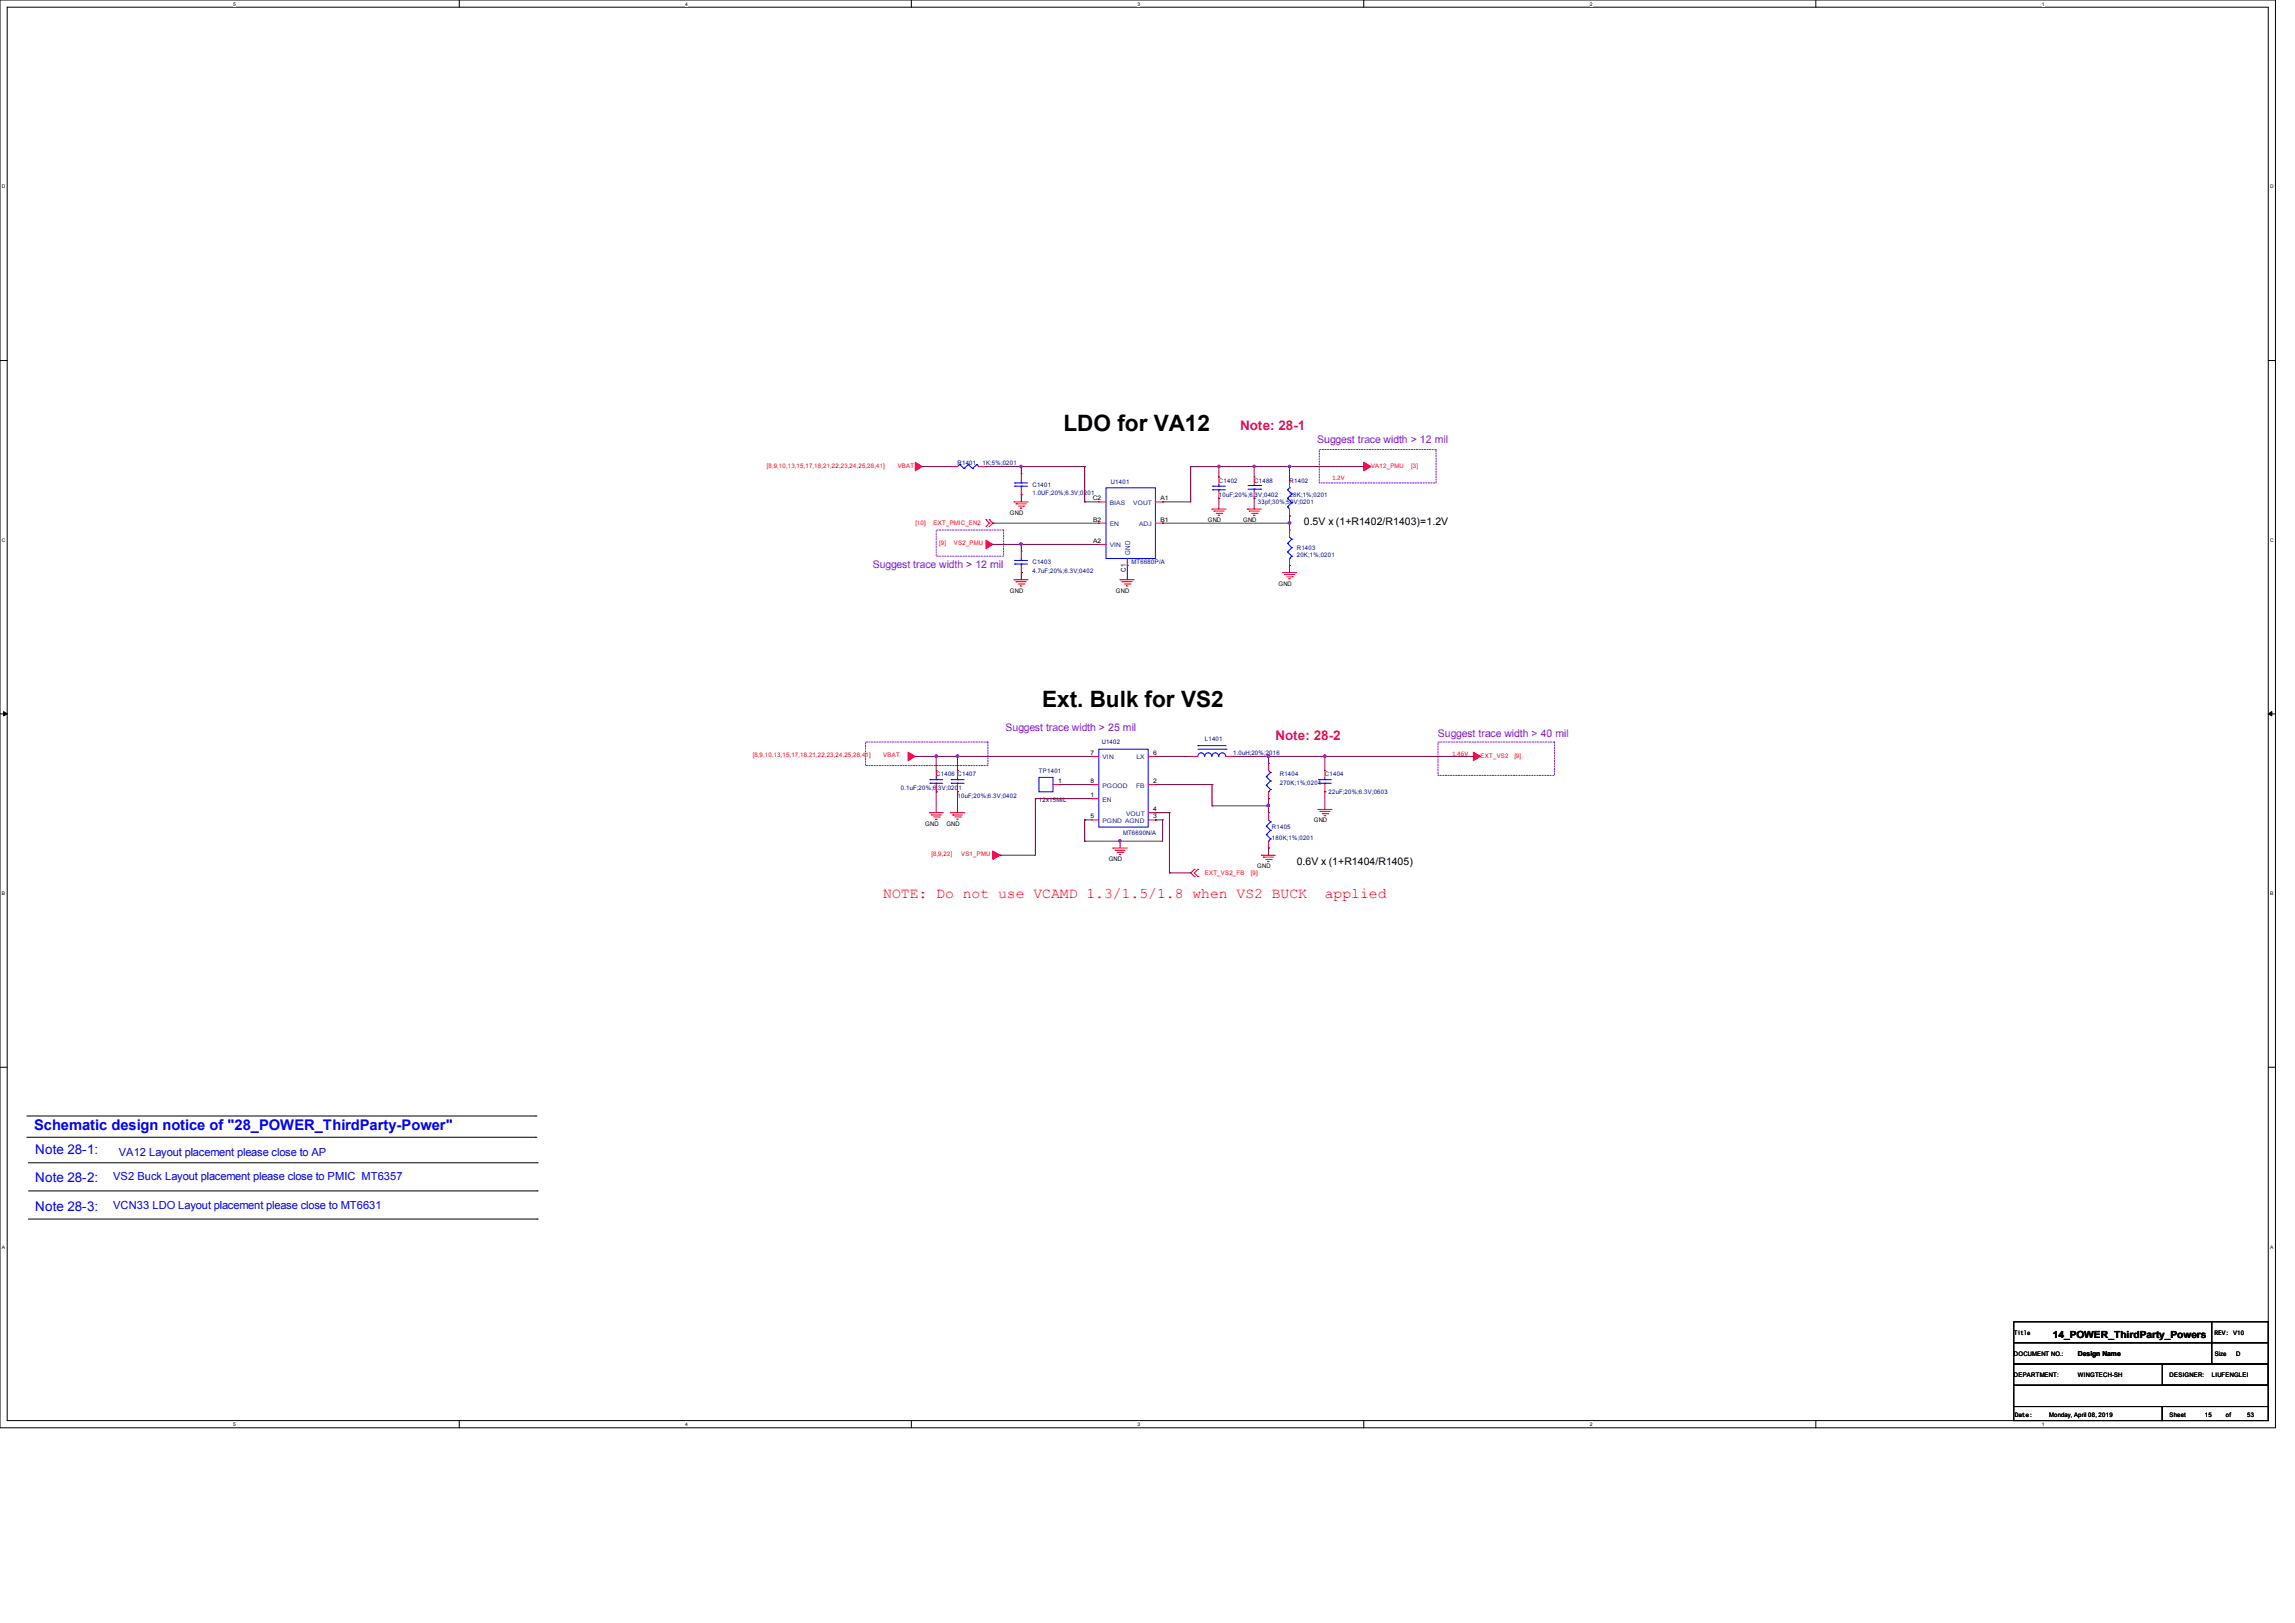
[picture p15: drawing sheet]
<svg xmlns="http://www.w3.org/2000/svg" width="297mm" height="210mm" viewBox="0 0 297 210" stroke-linecap="round" stroke-linejoin="round" font-family="sans-serif">
<defs><g id="words">
<g font-size="2.9">
<text x="137.6" y="55.8">LDO for VA12</text>
<text x="134.9" y="91.4">Ext. Bulk for VS2</text>
</g>
<g font-size="1.9" fill="#f00">
<text x="114.3" y="116.2">NOTE: Do not use VCAMD 1.3/1.5/1.8 when VS2 BUCK</text>
<text x="171.4" y="116.2">applied</text>
</g>
<text font-size="1.9" fill="#00f" x="4.4" y="146.2">Schematic design notice of &quot;28_POWER_ThirdParty-Power&quot;</text>
<g font-size="1.7" fill="#ff0080">
<text x="160.5" y="55.6">Note: 28-1</text>
<text x="165.1" y="95.8">Note: 28-2</text>
</g>
<g font-size="1.7" fill="#00f">
<text x="4.6" y="149.3">Note 28-1:</text>
<text x="4.6" y="153">Note 28-2:</text>
<text x="4.6" y="156.6">Note 28-3:</text>
</g>
<g font-size="1.4" fill="#8000ff">
<text x="170.5" y="57.3">Suggest trace width &gt; 12 mil</text>
<text x="112.9" y="73.5">Suggest trace width &gt; 12 mil</text>
<text x="130.1" y="94.5">Suggest trace width &gt; 25 mil</text>
<text x="186.1" y="95.4">Suggest trace width &gt; 40 mil</text>
</g>
<g font-size="1.4">
<text x="168.7" y="68">0.5V x (1+R1402/R1403)=1.2V</text>
<text x="167.8" y="111.9">0.6V x (1+R1404/R1405)</text>
</g>
<g font-size="1.4" fill="#00f">
<text x="15.4" y="149.6">VA12 Layout placement please close to AP</text>
<text x="14.6" y="152.7">VS2 Buck Layout placement please close to PMIC MT6357</text>
<text x="14.6" y="156.4">VCN33 LDO Layout placement please close to MT6631</text>
</g>
<text font-size="1.3" x="265.7" y="173.1">14_POWER_ThirdParty_Powers</text>
<g font-size=".9" fill="#f00">
<text x="172.4" y="62.1">1.2V</text>
<text x="187.9" y="97.8">1.46V</text>
</g>
<text font-size=".9" fill="#004080" x="146.3" y="71.8" transform="rotate(-90 146.3 71.8)">GND</text>
<g font-size=".9">
<text x="145.7" y="74" transform="rotate(-90 145.7 74)">C1</text>
<text x="268.9" y="175.5">Design Name</text>
</g>
<g font-size=".8" fill="#f00">
<text x="99.2" y="60.5">[8,9,10,13,15,17,18,21,22,23,24,25,28,41]</text>
<text x="116.2" y="60.5">VBAT</text>
<text x="177.4" y="60.6">VA12_PMU</text>
<text x="182.6" y="60.6">[3]</text>
<text x="118.5" y="68">[10]</text>
<text x="120.8" y="68">EXT_PMIC_EN2</text>
<text x="121.5" y="70.5">[9]</text>
<text x="123.5" y="70.5">VS2_PMU</text>
<text x="97.4" y="98">[8,9,10,13,15,17,18,21,22,23,24,25,28,41]</text>
<text x="114.3" y="98">VBAT</text>
<text x="191.6" y="98.1">EXT_VS2</text>
<text x="196" y="98.1">[9]</text>
<text x="120.5" y="110.8">[8,9,22]</text>
<text x="124.4" y="110.8">VS1_PMU</text>
<text x="155.9" y="113.2">EXT_VS2_FB</text>
<text x="161.9" y="113.2">[9]</text>
</g>
<g font-size=".8" fill="#000080">
<text x="123.9" y="60.2">R1401</text>
<text x="127.1" y="60.2">1K;5%;0201</text>
<text x="133.6" y="62.9">C1401</text>
<text x="133.6" y="64.1">1.0UF;20%;6.3V;0201</text>
<text x="143.8" y="62.6">U1401</text>
<text x="157.7" y="64.3">10uF;20%;6.3V;0402</text>
<text x="157.7" y="62.5">C1402</text>
<text x="162.3" y="62.5">C1488</text>
<text x="162.8" y="65.2">33pf;30%;50V;0201</text>
<text x="166.9" y="62.5">R1402</text>
<text x="166.9" y="64.3">28K;1%;0201</text>
<text x="167.8" y="71.2">R1403</text>
<text x="133.6" y="73">C1403</text>
<text x="133.6" y="74.1">4.7uF;20%;6.3V;0402</text>
<text x="146.4" y="73">MT6680P/A</text>
<text x="167.8" y="72.1">20K;1%;0201</text>
<text x="155.9" y="95.9">L1401</text>
<text x="121.2" y="100.5">C1406 C1407</text>
<text x="134.5" y="100">TP1401</text>
<text x="142.6" y="96.2">U1402</text>
<text x="159.6" y="97.7">1.0uH;20%;2016</text>
<text x="165.6" y="100.5">R1404</text>
<text x="165.6" y="101.6">270K;1%;0201</text>
<text x="171.5" y="100.5">C1404</text>
<text x="116.6" y="102.3">0.1uF;20%;6.3V;0201</text>
<text x="123.9" y="103.2">10uF;20%;6.3V;0402</text>
<text x="134.5" y="103.8">12x15MIL</text>
<text x="164.6" y="107.3">R1405</text>
<text x="171.9" y="102.7">22uF;20%;6.3V;0603</text>
<text x="145.3" y="108">MT6690N/A</text>
<text x="164.6" y="108.7">180K;1%;0201</text>
</g>
<g font-size=".8">
<text x="141.4" y="64.7">C2</text>
<text x="150.2" y="64.7">A1</text>
<text x="130.7" y="66.6">GND</text>
<text x="141.5" y="70.2">A2</text>
<text x="141.5" y="67.5">B2</text>
<text x="150.2" y="67.5">B1</text>
<text x="156.3" y="67.5">GND</text>
<text x="160.9" y="67.5">GND</text>
<text x="130.7" y="76.7">GND</text>
<text x="144.4" y="76.7">GND</text>
<text x="165.4" y="75.8">GND</text>
<text x="136.9" y="101.3">1</text>
<text x="141.1" y="97.7">7</text>
<text x="141.1" y="101.3">8</text>
<text x="149.2" y="97.7">6</text>
<text x="149.2" y="101.3">2</text>
<text x="119.7" y="106.8">GND</text>
<text x="122.5" y="106.8">GND</text>
<text x="141.1" y="103.1">1</text>
<text x="141.1" y="105.9">5</text>
<text x="149.2" y="104.9">4</text>
<text x="149.2" y="105.9">3</text>
<text x="170" y="106.4">GND</text>
<text x="143.5" y="111.4">GND</text>
<text x="162.7" y="112.4">GND</text>
<text x="260.6" y="172.7">Title</text>
<text x="286.6" y="172.7">REV: V10</text>
<text x="260.6" y="175.4">DOCUMENT NO.:</text>
<text x="260.6" y="178.2">DEPARTMENT:</text>
<text x="268.9" y="178.2">WINGTECH-SH</text>
<text x="280.8" y="178.2">DESIGNER:</text>
<text x="286.2" y="178.2">LIUFENGLEI</text>
<text x="286.6" y="175.4">Size</text>
<text x="289.4" y="175.4">D</text>
<text x="260.7" y="183.3">Date:</text>
<text x="265.2" y="183.3">Monday, April 08, 2019</text>
<text x="280.8" y="183.3">Sheet</text>
<text x="285.3" y="183.3">15</text>
<text x="288.1" y="183.3">of</text>
<text x="290.8" y="183.3">53</text>
</g>
<g font-size=".8" fill="#004080">
<text x="143.6" y="65.3">BIAS</text>
<text x="146.7" y="65.3">VOUT</text>
<text x="143.6" y="70.8">VIN</text>
<text x="143.6" y="68.1">EN</text>
<text x="147.4" y="68.1">ADJ</text>
<text x="142.7" y="98.3">VIN</text>
<text x="142.7" y="101.9">PGOOD</text>
<text x="147" y="101.9">FB</text>
<text x="147.1" y="98.3">LX</text>
<text x="142.7" y="103.7">EN</text>
<text x="142.7" y="106.5">PGND AGND</text>
<text x="145.7" y="105.5">VOUT</text>
</g>
<g font-size=".6">
<text x="30.2" y=".7">5</text>
<text x="88.7" y=".7">4</text>
<text x="147.2" y=".7">3</text>
<text x="205.7" y=".7">2</text>
<text x="264.2" y=".7">1</text>
<text x=".3" y="24.4">D</text>
<text x="293.8" y="24.4">D</text>
<text x=".3" y="70.1">C</text>
<text x="293.8" y="70.1">C</text>
<text x=".3" y="115.8">B</text>
<text x="293.8" y="115.8">B</text>
<text x=".3" y="161.5">A</text>
<text x="293.8" y="161.5">A</text>
<text x="30.2" y="184.5">5</text>
<text x="88.7" y="184.5">4</text>
<text x="147.2" y="184.5">3</text>
<text x="205.7" y="184.5">2</text>
<text x="264.2" y="184.5">1</text>
</g>
</g></defs>
<path d="M0 0h294.5v184.7h-294.5zM.9 .9h292.6v182.9h-292.6z" fill="none" stroke="#000" stroke-width=".13"/>
<g fill="#fff">
<path d="M30.2 .1h.3v.7h-.3z"/>
<path d="M30.2 183.9h.3v.8h-.3z"/>
</g>
<path d="M59.4 0v.9M59.4 183.8v.9" fill="none" stroke="#000" stroke-width=".13"/>
<g fill="#fff">
<path d="M88.7 .1h.3v.7h-.3z"/>
<path d="M88.7 183.9h.3v.8h-.3z"/>
</g>
<path d="M117.9 0v.9M117.9 183.8v.9" fill="none" stroke="#000" stroke-width=".13"/>
<g fill="#fff">
<path d="M147.2 .1h.3v.7h-.3z"/>
<path d="M147.2 183.9h.3v.8h-.3z"/>
</g>
<path d="M176.5 0v.9M176.5 183.8v.9" fill="none" stroke="#000" stroke-width=".13"/>
<g fill="#fff">
<path d="M205.7 .1h.4v.7h-.4z"/>
<path d="M205.7 183.9h.4v.8h-.4z"/>
</g>
<path d="M235 0v.9M235 183.8v.9" fill="none" stroke="#000" stroke-width=".13"/>
<g fill="#fff">
<path d="M264.2 .1h.4v.7h-.4z"/>
<path d="M264.2 183.9h.4v.8h-.4z"/>
<path d="M.3 23.8h.4v.7h-.4z"/>
<path d="M293.8 23.8h.5v.7h-.5z"/>
<path d="M.3 69.5h.4v.7h-.4z"/>
<path d="M293.8 69.5h.5v.7h-.5z"/>
</g>
<path d="M0 46.7h.9M293.5 46.7h1" fill="none" stroke="#000" stroke-width=".13"/>
<g fill="#fff">
<path d="M.3 115.2h.4v.8h-.4z"/>
<path d="M293.8 115.2h.4v.8h-.4z"/>
</g>
<path d="M0 92.4h.9M293.5 92.4h1" fill="none" stroke="#000" stroke-width=".13"/>
<path d="M.5 92.1l.4 .3-.4 .2zM293.5 92.4l.5-.3v.5z" fill="#000" stroke="#000" stroke-width=".13"/>
<g fill="#fff">
<path d="M.3 161h.3v.7h-.3z"/>
<path d="M293.8 161h.4v.7h-.4z"/>
</g>
<g fill="none" stroke="#000" stroke-width=".13">
<path d="M0 138.1h.9M293.5 138.1h1M3.5 147.2h65.8M3.5 144.4h65.8M3.7 150.5h65.8M3.7 154.1h65.8M3.7 157.7h65.8M69.3 147.2h.1M69.3 144.4h.1M69.5 150.5h.1M69.5 154.1h.1M69.5 157.7h.1"/>
<path d="M260.6 171h25.6v2.7h-25.6zM260.6 173.7h25.6v2.8h-25.6zM260.6 179.2h32.9v2.8h-32.9zM260.6 176.5h32.9v2.7h-32.9zM279.8 176.5h13.7v2.7h-13.7zM286.2 171h7.3v2.7h-7.3zM286.2 173.7h7.3v2.8h-7.3zM260.6 182h19.2v1.8h-19.2zM279.8 182h13.7v1.8h-13.7z"/>
</g>
<path d="M170.7 58.2h15.1v4.3h-15.1zM121.2 68.6h8.7v3.4h-8.7zM112 96h15.8v3.1h-15.8zM186.1 96h15.1v4.3h-15.1z" fill="none" stroke="#8000ff" stroke-width=".13" stroke-dasharray=".2 .2"/>
<g fill="none" stroke="#f00" stroke-width=".13">
<path d="M123 60.4h.9M123 60.4h.1M126.7 60.4h.9M127.6 67.2h.1M127.6 60.4h.1M127.6 67.2l.4 .5M128 67.7l-.4 .5M128 67.7h.1M128 67.2h.1M128 67.2l.5 .5M128.5 67.7l-.5 .5M128.5 67.7h.1"/>
<path d="M131.2 64.9h.1M131.2 75h.1M131.2 64.9h1.9M131.2 75h1.9M131.5 65.2h.1M131.5 75.3h.1M131.5 65.2h1.3M131.5 75.3h1.3M131.8 65.5h.7M131.8 75.6h.7M132 65.7h.1M132 75.8h.1"/>
<path d="M132 65.7h.2M132 75.8h.2M132.2 74.1h.1M132.2 71.3h.1M132.2 64h.1M132.2 61.3h.1M132.2 61.3v.9M132.2 63.1v.9M132.2 71.3v1M132.2 73.2v.9M132.5 65.5h.1M132.5 75.6h.1"/>
<path d="M142.2 70.4h.1M142.2 67.7h.1M142.2 64.9h.1M142.2 64.9h.9M142.2 67.7h.9M142.2 70.4h.9M144.9 75h.1M144.9 75h1.9M145.2 75.3h.1M145.2 75.3h1.3M145.5 75.6h.7M145.8 75.8h.1"/>
<path d="M145.8 75.8h.2M145.9 73.2h.1M145.9 72.3v.9M146.2 75.6h.1M149.5 64.9h1M149.5 67.7h1M150.5 64.9h.1M150.5 67.7h.1M156.8 65.9h.1M156.8 65.9h1.9M157.1 66.1h.1M157.1 66.1h1.3"/>
<path d="M157.4 66.4h.7M157.6 66.7h.1M157.6 66.7h.3M157.7 64.5h.1M157.7 61.7h.1M157.7 61.7v1M157.7 63.6v.9M158.1 66.4h.1M161.4 65.9h.1M161.4 65.9h1.8M161.7 66.1h.1M161.7 66.1h1.3"/>
<path d="M162 66.4h.7M162.2 66.7h.1M162.2 66.7h.2M162.3 61.7h.1M162.3 64.5h.1M162.3 61.7v1M162.3 63.6v.9M162.7 66.4h.1M166 74.1h.1M166 74.1h1.8M166.2 74.3h.1M166.2 74.3h1.4"/>
<path d="M166.5 74.6h.8M166.8 74.9h.1M166.8 74.9h.2M166.9 68.6h.1M166.9 73.2h.1M166.9 66.8h.1M166.9 62.2h.1M166.9 62.2v.9M166.9 65.9v.9M166.9 68.6v.9M166.9 72.3v.9M167.3 74.6h.1"/>
<path d="M121.2 99.7h.1M121.2 99.7v.9M123.9 99.7h.1M123.9 99.7v.9M141.3 97.9h.9M141.3 97.9h.1M148.6 97.9h.9M149.5 97.9h.1M154.1 97.9h.1M154.1 97.9h.9M158.7 97.9h.9M159.6 97.9h.1"/>
<path d="M164.2 98.8h.1M164.2 98.8v.9M171.4 99.7h.1M171.4 99.7v.9M120.3 105.2h1.8M120.3 105.2h.1M120.5 105.5h1.3M120.5 105.5h.1M120.8 105.7h.7M121.1 106h.2M121.1 106h.1M121.2 102.4h.1"/>
<path d="M121.2 101.5v.9M121.5 105.7h.1M123 105.2h.1M123 105.2h1.8M123.3 105.5h.1M123.3 105.5h1.2M123.6 105.7h.7M123.8 106h.1M123.8 106h.2M123.9 102.4h.1M123.9 101.5v.9M124.3 105.7h.1"/>
<path d="M136.3 101.5h.9M137.2 101.5h.1M141.3 101.5h.9M141.3 106.1h.9M141.3 103.3h.9M141.3 101.5h.1M141.3 103.3h.1M141.3 106.1h.1M144 109.7h1.9M144 109.7h.1M144.3 110h.1M144.3 110h1.3"/>
<path d="M144.6 110.3h.7M144.9 110.6h.1M145.3 110.3h.1M148.6 105.2h.9M148.6 101.5h.9M148.6 106.1h.9M149.5 101.5h.1M149.5 105.2h.1M149.5 106.1h.1M154.6 112.5l-.5 .4 .5 .5M154.6 112.5h.1M154.6 113.4h.1"/>
<path d="M155 112.5l-.4 .4 .4 .5M155 113.4h.1M155 112.5h.1M163.2 110.7h.1M163.2 110.7h1.9M163.5 110.9h.1M163.5 110.9h1.3M163.8 111.2h.7M164 111.5h.1M164 111.5h.3M164.2 105.2h.1M164.2 109.7h.1"/>
<path d="M164.2 103.3h.1M164.2 102.4v.9M164.2 105.2v.9M164.2 108.8v.9M164.5 111.2h.1M170.6 104.7h.1M170.6 104.7h1.8M170.8 105h.1M170.8 105h1.3M171.1 105.3h.7M171.4 105.5h.2M171.4 105.5h.1"/>
<path d="M171.4 102.4h.1M171.4 101.5v.9M171.8 105.3h.1"/>
</g>
<g fill="#f00" stroke="#f00" stroke-width=".13">
<path d="M118.4 59.8l.9 .6-.9 .5z" fill-rule="evenodd"/>
<path d="M127.6 69.9l.9 .5-.9 .6z" fill-rule="evenodd"/>
<path d="M176.5 59.8l.9 .6-.9 .5z" fill-rule="evenodd"/>
<path d="M190.7 97.3l.9 .6-.9 .5z" fill-rule="evenodd"/>
<path d="M117.5 97.3l.9 .6-.9 .5z" fill-rule="evenodd"/>
<path d="M128.5 110.1l.9 .6-.9 .5z" fill-rule="evenodd"/>
</g>
<g fill="none" stroke="#00f" stroke-width=".13">
<path d="M124.2 60.1h.1M124.2 60.1l.6 .5M124.2 60.1l-.3 .3M124.8 60.6h.1M125.3 60.1h.1M125.3 60.1l.6 .5M125.3 60.1l-.5 .5M125.9 60.6h.1M126.4 60.1h.1M126.4 60.1l.3 .3M126.4 60.1l-.5 .5M126.7 60.4h.1"/>
<path d="M131.3 72.5h.1M131.3 73h.1M131.3 62.5h.1M131.3 62.9h.1M131.3 72.5h1.7M131.3 73h1.7M131.3 62.5h1.7M131.3 62.9h1.7M132.2 73h.1M132.2 72.5h.1M132.2 62.9h.1M132.2 62.5h.1"/>
<path d="M132.2 62.2v.3M132.2 62.9v.2M132.2 72.3v.2M132.2 73v.2M143.1 63.1h6.4v9.2h-6.4zM156.9 62.9h1.7M156.9 63.4h1.7M156.9 62.9h.1M156.9 63.4h.1M157.7 63.4h.1M157.7 62.9h.1M157.7 62.7v.2"/>
<path d="M157.7 63.4v.2M161.5 63.3h1.7M161.5 62.8h1.7M162.3 62.8h.1M162.3 63.3h.1M162.3 62.7v.1M162.3 63.3v.3M163.2 63.3h.1M163.2 62.8h.1M166.6 64.5l.6 .5M166.6 63.4l.6 .5M166.6 70.3h.1"/>
<path d="M166.6 71.4h.1M166.6 65.6h.1M166.6 64.5h.1M166.6 63.4h.1M166.6 70.3l.6 .6M166.6 71.4l.6 .6M166.6 65.6l.3 .3M166.9 63.1l-.3 .3M166.9 72.3h.1M166.9 63.1h.1M166.9 69.5l.3 .3M167.2 69.8h.1"/>
<path d="M167.2 70.9h.1M167.2 72h.1M167.2 65h.1M167.2 63.9h.1M167.2 69.8l-.6 .5M167.2 70.9l-.6 .5M167.2 72l-.3 .3M167.2 65l-.6 .6M167.2 63.9l-.6 .6M142.2 96.9h6.4v10.1h-6.4zM155 96.5h.1M155 96.9h3.7"/>
<path d="M155 96.5h3.7M155.9 97.9a.42 .42 0 0 0-.5-.5 .42 .42 0 0 0-.4 .5M156.8 97.9a.44 .44 0 0 0-.4-.5 .44 .44 0 0 0-.5 .5M157.7 97.9a.42 .42 0 0 0-.4-.5 .42 .42 0 0 0-.5 .5M158.6 97.9a.44 .44 0 0 0-.4-.5 .44 .44 0 0 0-.5 .5M158.7 96.9h.1M164.2 99.7l.2 .2M164.4 99.9h.1M164.4 99.9l-.5 .6M120.4 100.9h1.6M120.4 101.3h1.6M120.4 100.9h.1"/>
<path d="M120.4 101.3h.1M121.2 101.3h.1M121.2 100.9h.1M121.2 100.6v.3M121.2 101.3v.2M123.1 100.9h.1M123.1 101.3h.1M123.1 100.9h1.7M123.1 101.3h1.7M123.9 101.3h.1M123.9 100.9h.1M123.9 100.6v.3"/>
<path d="M123.9 101.3v.2M134.5 100.6h1.8v1.8h-1.8zM163.9 106.9h.1M163.9 108h.1M163.9 100.5h.1M163.9 101.6h.1M163.9 106.9l.5 .5M163.9 108l.5 .5M163.9 100.5l.5 .5M163.9 101.6l.5 .6M164.2 108.8h.1M164.2 102.4h.1"/>
<path d="M164.2 106.1l.2 .2M164.4 106.3h.1M164.4 107.4h.1M164.4 108.5h.1M164.4 101h.1M164.4 102.2h.1M164.4 106.3l-.5 .6M164.4 107.4l-.5 .6M164.4 108.5l-.2 .3M164.4 101l-.5 .6M164.4 102.2l-.2 .2M170.6 100.9h1.7"/>
<path d="M170.6 101.3h1.7M170.6 100.9h.1M170.6 101.3h.1M171.4 101.3h.1M171.4 100.9h.1M171.4 100.6v.3M171.4 101.3v.2"/>
</g>
<g fill="none" stroke="#800040" stroke-width=".13">
<path d="M119.3 60.4h.1M119.3 60.4h3.7M127.6 60.4h.1M127.6 60.4h12.8M128.5 67.7h13.7M128.5 70.4h.1M128.5 67.7h.1M128.5 70.4h13.7M132.2 70.4h.1M132.2 60.4h.1M132.2 64h.1M132.2 74.1h.1"/>
<path d="M132.2 60.4v.9M132.2 64v.9M132.2 70.4v.9M132.2 74.1v.9M140.4 64.9h1.8M140.4 64.9h.1M140.4 60.4h.1M140.4 60.4v4.5M145.9 73.2h.1M145.9 73.2v1.8M150.5 67.7h16.4M150.5 64.9h.1"/>
<path d="M150.5 67.7h.1M154.1 60.4h.1M154.1 60.4v4.5h-3.6M154.1 60.4h22.4M157.7 60.4h.1M157.7 64.5h.1M157.7 60.4v1.3M157.7 64.5v1.4M162.3 60.4h.1M162.3 64.5h.1M162.3 60.4v1.3M162.3 64.5v1.4"/>
<path d="M166.9 73.2h.1M166.9 67.7h.1M166.9 60.4h.1M166.9 66.8h.1M166.9 60.4v1.8M166.9 66.8v1.8M166.9 73.2v.9M118.4 97.9h22.9M118.4 97.9h.1M121.2 97.9h.1M121.2 97.9v1.8M123.9 97.9h.1"/>
<path d="M123.9 97.9v1.8M149.5 97.9h4.6M149.5 97.9h.1M159.6 97.9h31.1M159.6 97.9h.1M164.2 97.9h.1M164.2 97.9v.9M171.4 97.9h.1M171.4 97.9v1.8M121.2 102.4h.1M121.2 102.4v2.8M123.9 102.4h.1"/>
<path d="M123.9 102.4v2.8M129.4 110.7h.1M134 103.3h.1M134 103.3v7.4h-4.6M134 103.3h7.3M137.2 101.5h.1M137.2 101.5h4.1M140.4 106.1h.9M140.4 106.1h.1M140.4 108.8h.1M140.4 106.1v2.7M144.9 108.8h.1"/>
<path d="M144.9 108.8v.9M149.5 101.5h.1M149.5 105.2h.1M149.5 106.1h.1M149.5 105.2h1.8M149.5 101.5h7.3M149.5 106.1h1M150.5 106.1h.1M150.5 106.1v2.7h-10.1M151.3 112.9h2.8M151.3 105.2h.1M151.3 112.9h.1"/>
<path d="M151.3 105.2v7.7M156.8 104.3h7.4M156.8 101.5h.1M156.8 104.3h.1M156.8 101.5v2.8M164.2 104.3h.1M164.2 103.3h.1M164.2 109.7h.1M164.2 103.3v1.9M164.2 109.7v1M171.4 102.4h.1M171.4 102.4v2.3"/>
</g>
<g fill="#f0f" stroke="#f0f" stroke-width=".13">
<path d="M157.6 60.2h.3v.2h-.3z" fill-rule="evenodd"/>
<path d="M132 60.2h.2v.2h-.2z" fill-rule="evenodd"/>
<path d="M166.8 60.2h.2v.2h-.2z" fill-rule="evenodd"/>
<path d="M162.2 60.2h.2v.2h-.2z" fill-rule="evenodd"/>
<path d="M157.6 60.2h.3v.2h-.3z" fill-rule="evenodd"/>
<path d="M132 60.2h.2v.2h-.2z" fill-rule="evenodd"/>
<path d="M166.8 60.2h.2v.2h-.2z" fill-rule="evenodd"/>
<path d="M162.2 60.2h.2v.2h-.2z" fill-rule="evenodd"/>
<circle cx="132.1" cy="70.4" r=".17"/>
<circle cx="166.9" cy="67.6" r=".17"/>
<circle cx="171.4" cy="97.8" r=".17"/>
<circle cx="164.1" cy="97.8" r=".17"/>
<circle cx="164.1" cy="104.2" r=".17"/>
<circle cx="123.9" cy="97.8" r=".17"/>
<circle cx="121.2" cy="97.8" r=".17"/>
<circle cx="144.9" cy="108.8" r=".16"/>
</g>
<use href="#words"/>
</svg>
